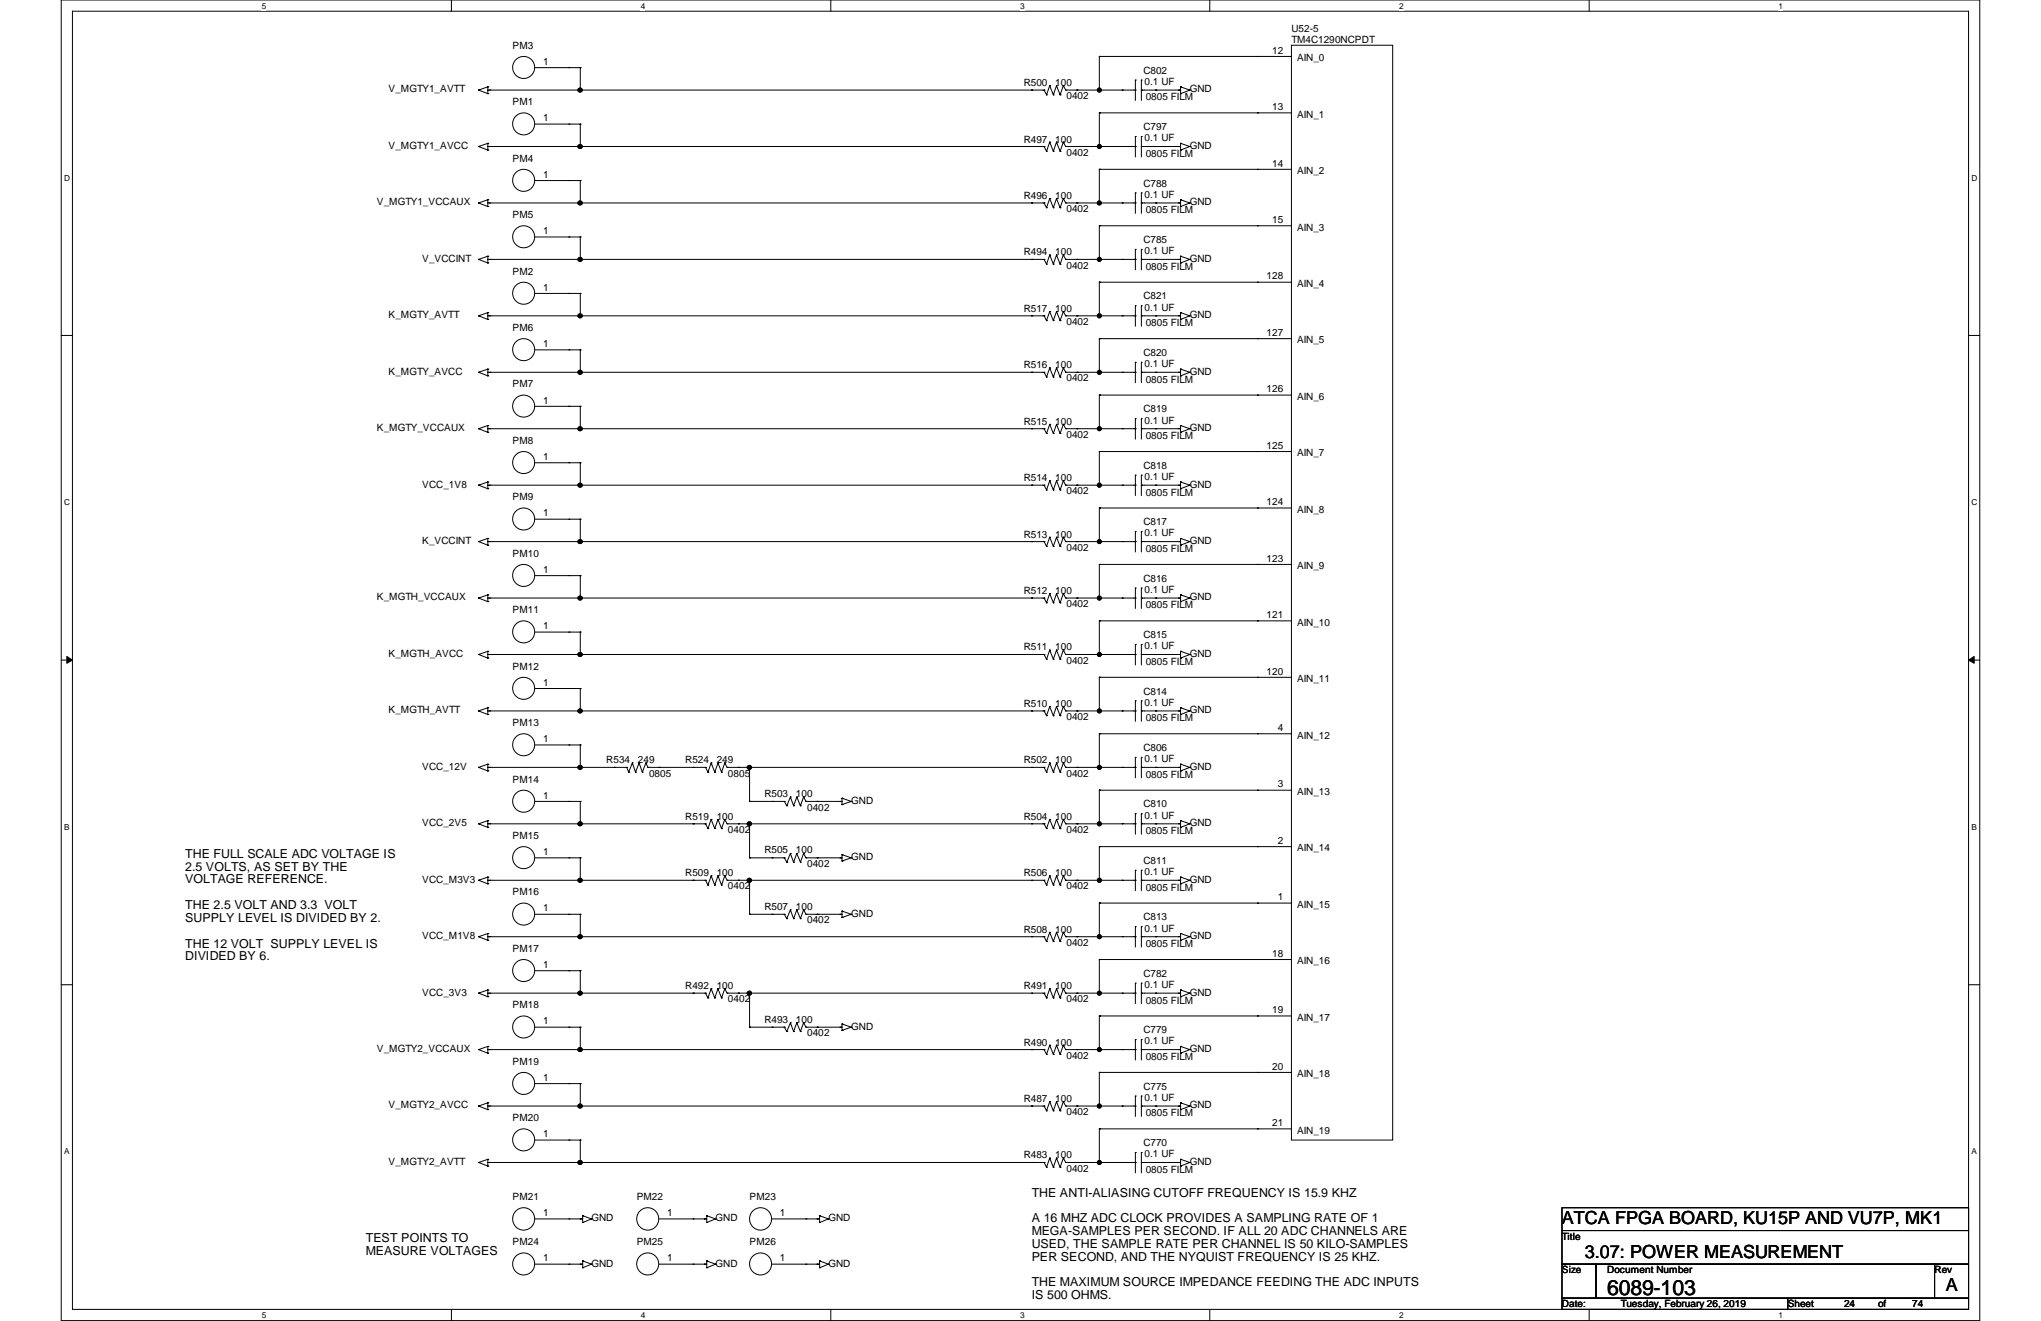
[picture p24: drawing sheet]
<svg xmlns="http://www.w3.org/2000/svg" width="432mm" height="279mm" viewBox="0 0 432 279" stroke-linecap="round" stroke-linejoin="round" font-family="sans-serif">
<defs><g id="words">
<text font-size="4.5" x="340" y="273.8">6089-103</text>
<g font-size="3.8">
<text x="330.5" y="258.8">ATCA FPGA BOARD, KU15P AND VU7P, MK1</text>
<text x="335.3" y="266">3.07: POWER MEASUREMENT</text>
<text x="411.6" y="273.1">A</text>
</g>
<g font-size="2.6">
<text x="39.2" y="181.4">THE FULL SCALE ADC VOLTAGE IS</text>
<text x="39.2" y="184.1">2.5 VOLTS, AS SET BY THE</text>
<text x="39.2" y="186.9">VOLTAGE REFERENCE.</text>
<text x="39.2" y="192.3">THE 2.5 VOLT AND 3.3 VOLT</text>
<text x="39.2" y="195">SUPPLY LEVEL IS DIVIDED BY 2.</text>
<text x="39.2" y="200.4">THE 12 VOLT SUPPLY LEVEL IS</text>
<text x="39.2" y="203.1">DIVIDED BY 6.</text>
<text x="218.3" y="253.1">THE ANTI-ALIASING CUTOFF FREQUENCY IS 15.9 KHZ</text>
<text x="77.4" y="262.6">TEST POINTS TO</text>
<text x="218.3" y="258.5">A 16 MHZ ADC CLOCK PROVIDES A SAMPLING RATE OF 1</text>
<text x="218.3" y="261.2">MEGA-SAMPLES PER SECOND. IF ALL 20 ADC CHANNELS ARE</text>
<text x="218.3" y="263.9">USED, THE SAMPLE RATE PER CHANNEL IS 50 KILO-SAMPLES</text>
<text x="77.4" y="265.3">MEASURE VOLTAGES</text>
<text x="218.3" y="266.6">PER SECOND, AND THE NYQUIST FREQUENCY IS 25 KHZ.</text>
<text x="218.3" y="272">THE MAXIMUM SOURCE IMPEDANCE FEEDING THE ADC INPUTS</text>
<text x="218.3" y="274.7">IS 500 OHMS.</text>
</g>
<g font-size="2.1">
<text x="108.5" y="10.3">PM3</text>
<text x="269.2" y="11.3">12</text>
<text x="273.2" y="6.7">U52-5</text>
<text x="273.2" y="9.1">TM4C1290NCPDT</text>
<text x="114.9" y="13.7">1</text>
<text x="241.9" y="15.6">C802</text>
<text x="242.1" y="17.9">0.1 UF</text>
<text x="274.4" y="13">AIN_0</text>
<text x="82.2" y="19.6">V_MGTY1_AVTT</text>
<text x="108.5" y="22.3">PM1</text>
<text x="216.6" y="18.2">R500</text>
<text x="223.3" y="18.2">100</text>
<text x="225.6" y="21">0402</text>
<text x="242.4" y="21.3">0805 FILM</text>
<text x="251.7" y="19.6">GND</text>
<text x="269.2" y="23.3">13</text>
<text x="114.9" y="25.7">1</text>
<text x="241.9" y="27.5">C797</text>
<text x="242.1" y="29.9">0.1 UF</text>
<text x="274.4" y="24.9">AIN_1</text>
<text x="82.2" y="31.5">V_MGTY1_AVCC</text>
<text x="108.5" y="34.2">PM4</text>
<text x="216.6" y="30.1">R497</text>
<text x="223.3" y="30.1">100</text>
<text x="225.6" y="32.9">0402</text>
<text x="242.4" y="33.2">0805 FILM</text>
<text x="251.7" y="31.5">GND</text>
<text x="269.2" y="35.2">14</text>
<text x="114.9" y="37.6">1</text>
<text x="241.9" y="39.5">C788</text>
<text x="242.1" y="41.8">0.1 UF</text>
<text x="274.4" y="36.8">AIN_2</text>
<text x="79.8" y="43.4">V_MGTY1_VCCAUX</text>
<text x="108.5" y="46.1">PM5</text>
<text x="216.6" y="42.1">R496</text>
<text x="223.3" y="42.1">100</text>
<text x="225.6" y="44.9">0402</text>
<text x="242.4" y="45.1">0805 FILM</text>
<text x="251.7" y="43.4">GND</text>
<text x="269.2" y="47.2">15</text>
<text x="114.9" y="49.5">1</text>
<text x="241.9" y="51.4">C785</text>
<text x="242.1" y="53.8">0.1 UF</text>
<text x="274.4" y="48.8">AIN_3</text>
<text x="89.3" y="55.4">V_VCCINT</text>
<text x="108.5" y="58.1">PM2</text>
<text x="216.6" y="54">R494</text>
<text x="223.3" y="54">100</text>
<text x="225.6" y="56.8">0402</text>
<text x="242.4" y="57.1">0805 FILM</text>
<text x="251.7" y="55.4">GND</text>
<text x="268" y="59.1">128</text>
<text x="114.9" y="61.5">1</text>
<text x="216.6" y="66">R517</text>
<text x="223.3" y="66">100</text>
<text x="241.9" y="63.3">C821</text>
<text x="242.1" y="65.7">0.1 UF</text>
<text x="274.4" y="60.7">AIN_4</text>
<text x="82.2" y="67.3">K_MGTY_AVTT</text>
<text x="108.5" y="70">PM6</text>
<text x="225.6" y="68.7">0402</text>
<text x="242.4" y="69">0805 FILM</text>
<text x="251.7" y="67.3">GND</text>
<text x="268" y="71">127</text>
<text x="114.9" y="73.4">1</text>
<text x="216.6" y="77.9">R516</text>
<text x="223.3" y="77.9">100</text>
<text x="241.9" y="75.3">C820</text>
<text x="242.1" y="77.6">0.1 UF</text>
<text x="274.4" y="72.6">AIN_5</text>
<text x="82.2" y="79.2">K_MGTY_AVCC</text>
<text x="108.5" y="82">PM7</text>
<text x="225.6" y="80.7">0402</text>
<text x="242.4" y="80.9">0805 FILM</text>
<text x="251.7" y="79.2">GND</text>
<text x="268" y="83">126</text>
<text x="114.9" y="85.3">1</text>
<text x="216.6" y="89.8">R515</text>
<text x="223.3" y="89.8">100</text>
<text x="241.9" y="87.2">C819</text>
<text x="242.1" y="89.6">0.1 UF</text>
<text x="274.4" y="84.6">AIN_6</text>
<text x="79.8" y="91.2">K_MGTY_VCCAUX</text>
<text x="108.5" y="93.9">PM8</text>
<text x="225.6" y="92.6">0402</text>
<text x="242.4" y="92.9">0805 FILM</text>
<text x="251.7" y="91.2">GND</text>
<text x="268" y="94.9">125</text>
<text x="114.9" y="97.3">1</text>
<text x="216.6" y="101.8">R514</text>
<text x="223.3" y="101.8">100</text>
<text x="241.9" y="99.1">C818</text>
<text x="242.1" y="101.5">0.1 UF</text>
<text x="274.4" y="96.5">AIN_7</text>
<text x="89.3" y="103.1">VCC_1V8</text>
<text x="108.5" y="105.8">PM9</text>
<text x="225.6" y="104.6">0402</text>
<text x="242.4" y="104.8">0805 FILM</text>
<text x="251.7" y="103.1">GND</text>
<text x="268" y="106.8">124</text>
<text x="114.9" y="109.2">1</text>
<text x="216.6" y="113.7">R513</text>
<text x="223.3" y="113.7">100</text>
<text x="241.9" y="111.1">C817</text>
<text x="242.1" y="113.5">0.1 UF</text>
<text x="274.4" y="108.5">AIN_8</text>
<text x="89.3" y="115.1">K_VCCINT</text>
<text x="108.5" y="117.8">PM10</text>
<text x="225.6" y="116.5">0402</text>
<text x="242.4" y="116.8">0805 FILM</text>
<text x="251.7" y="115.1">GND</text>
<text x="268" y="118.8">123</text>
<text x="114.9" y="121.2">1</text>
<text x="216.6" y="125.6">R512</text>
<text x="223.3" y="125.6">100</text>
<text x="241.9" y="123">C816</text>
<text x="242.1" y="125.4">0.1 UF</text>
<text x="274.4" y="120.4">AIN_9</text>
<text x="79.8" y="127">K_MGTH_VCCAUX</text>
<text x="108.5" y="129.7">PM11</text>
<text x="225.6" y="128.4">0402</text>
<text x="242.4" y="128.7">0805 FILM</text>
<text x="251.7" y="127">GND</text>
<text x="268" y="130.7">121</text>
<text x="114.9" y="133.1">1</text>
<text x="216.6" y="137.6">R511</text>
<text x="223.3" y="137.6">100</text>
<text x="241.9" y="135">C815</text>
<text x="242.1" y="137.3">0.1 UF</text>
<text x="274.4" y="132.3">AIN_10</text>
<text x="82.2" y="138.9">K_MGTH_AVCC</text>
<text x="108.5" y="141.6">PM12</text>
<text x="225.6" y="140.4">0402</text>
<text x="242.4" y="140.6">0805 FILM</text>
<text x="251.7" y="138.9">GND</text>
<text x="268" y="142.7">120</text>
<text x="114.9" y="145">1</text>
<text x="216.6" y="149.5">R510</text>
<text x="223.3" y="149.5">100</text>
<text x="241.9" y="146.9">C814</text>
<text x="242.1" y="149.3">0.1 UF</text>
<text x="274.4" y="144.3">AIN_11</text>
<text x="82.2" y="150.9">K_MGTH_AVTT</text>
<text x="108.5" y="153.6">PM13</text>
<text x="225.6" y="152.3">0402</text>
<text x="242.4" y="152.6">0805 FILM</text>
<text x="251.7" y="150.9">GND</text>
<text x="270.3" y="154.6">4</text>
<text x="114.9" y="157">1</text>
<text x="128.3" y="161.5">R534</text>
<text x="135" y="161.5">249</text>
<text x="144.9" y="161.5">R524</text>
<text x="151.6" y="161.5">249</text>
<text x="216.6" y="161.5">R502</text>
<text x="223.3" y="161.5">100</text>
<text x="241.9" y="158.8">C806</text>
<text x="242.1" y="161.2">0.1 UF</text>
<text x="274.4" y="156.2">AIN_12</text>
<text x="89.3" y="162.8">VCC_12V</text>
<text x="108.5" y="165.5">PM14</text>
<text x="137.3" y="164.3">0805</text>
<text x="154" y="164.3">0805</text>
<text x="225.6" y="164.3">0402</text>
<text x="242.4" y="164.5">0805 FILM</text>
<text x="251.7" y="162.8">GND</text>
<text x="270.3" y="166.5">3</text>
<text x="114.9" y="168.9">1</text>
<text x="144.9" y="173.4">R519</text>
<text x="151.6" y="173.4">100</text>
<text x="161.7" y="168.6">R503</text>
<text x="168.4" y="168.6">100</text>
<text x="170.8" y="171.4">0402</text>
<text x="180.1" y="170">GND</text>
<text x="216.6" y="173.4">R504</text>
<text x="223.3" y="173.4">100</text>
<text x="241.9" y="170.8">C810</text>
<text x="242.1" y="173.1">0.1 UF</text>
<text x="274.4" y="168.1">AIN_13</text>
<text x="89.3" y="174.8">VCC_2V5</text>
<text x="108.5" y="177.5">PM15</text>
<text x="154" y="176.2">0402</text>
<text x="225.6" y="176.2">0402</text>
<text x="242.4" y="176.4">0805 FILM</text>
<text x="251.7" y="174.8">GND</text>
<text x="270.3" y="178.5">2</text>
<text x="114.9" y="180.8">1</text>
<text x="144.9" y="185.3">R509</text>
<text x="151.6" y="185.3">100</text>
<text x="161.7" y="180.5">R505</text>
<text x="168.4" y="180.5">100</text>
<text x="170.8" y="183.4">0402</text>
<text x="180.1" y="181.9">GND</text>
<text x="216.6" y="185.3">R506</text>
<text x="223.3" y="185.3">100</text>
<text x="241.9" y="182.7">C811</text>
<text x="242.1" y="185.1">0.1 UF</text>
<text x="274.4" y="180.1">AIN_14</text>
<text x="89.3" y="186.7">VCC_M3V3</text>
<text x="108.5" y="189.4">PM16</text>
<text x="154" y="188.1">0402</text>
<text x="225.6" y="188.1">0402</text>
<text x="242.4" y="188.4">0805 FILM</text>
<text x="251.7" y="186.7">GND</text>
<text x="270.3" y="190.4">1</text>
<text x="114.9" y="192.8">1</text>
<text x="161.7" y="192.4">R507</text>
<text x="168.4" y="192.4">100</text>
<text x="170.8" y="195.3">0402</text>
<text x="180.1" y="193.9">GND</text>
<text x="216.6" y="197.3">R508</text>
<text x="223.3" y="197.3">100</text>
<text x="241.9" y="194.6">C813</text>
<text x="242.1" y="197">0.1 UF</text>
<text x="274.4" y="192">AIN_15</text>
<text x="89.3" y="198.6">VCC_M1V8</text>
<text x="108.5" y="201.3">PM17</text>
<text x="225.6" y="200.1">0402</text>
<text x="242.4" y="200.3">0805 FILM</text>
<text x="251.7" y="198.6">GND</text>
<text x="269.2" y="202.4">18</text>
<text x="274.4" y="204">AIN_16</text>
<text x="114.9" y="204.7">1</text>
<text x="144.9" y="209.2">R492</text>
<text x="151.6" y="209.2">100</text>
<text x="216.6" y="209.2">R491</text>
<text x="223.3" y="209.2">100</text>
<text x="241.9" y="206.6">C782</text>
<text x="242.1" y="209">0.1 UF</text>
<text x="89.3" y="210.6">VCC_3V3</text>
<text x="108.5" y="213.3">PM18</text>
<text x="154" y="212">0402</text>
<text x="225.6" y="212">0402</text>
<text x="242.4" y="212.3">0805 FILM</text>
<text x="251.7" y="210.6">GND</text>
<text x="269.2" y="214.3">19</text>
<text x="274.4" y="215.9">AIN_17</text>
<text x="114.9" y="216.7">1</text>
<text x="161.7" y="216.3">R493</text>
<text x="168.4" y="216.3">100</text>
<text x="170.8" y="219.2">0402</text>
<text x="180.1" y="217.8">GND</text>
<text x="216.6" y="221.1">R490</text>
<text x="223.3" y="221.1">100</text>
<text x="241.9" y="218.5">C779</text>
<text x="242.1" y="220.9">0.1 UF</text>
<text x="79.8" y="222.5">V_MGTY2_VCCAUX</text>
<text x="108.5" y="225.2">PM19</text>
<text x="225.6" y="223.9">0402</text>
<text x="242.4" y="224.2">0805 FILM</text>
<text x="251.7" y="222.5">GND</text>
<text x="269.2" y="226.2">20</text>
<text x="274.4" y="227.8">AIN_18</text>
<text x="114.9" y="228.6">1</text>
<text x="216.6" y="233.1">R487</text>
<text x="223.3" y="233.1">100</text>
<text x="241.9" y="230.5">C775</text>
<text x="242.1" y="232.8">0.1 UF</text>
<text x="82.2" y="234.4">V_MGTY2_AVCC</text>
<text x="108.5" y="237.2">PM20</text>
<text x="225.6" y="235.9">0402</text>
<text x="242.4" y="236.1">0805 FILM</text>
<text x="251.7" y="234.4">GND</text>
<text x="269.2" y="238.2">21</text>
<text x="274.4" y="239.8">AIN_19</text>
<text x="114.9" y="240.5">1</text>
<text x="216.6" y="245">R483</text>
<text x="223.3" y="245">100</text>
<text x="241.9" y="242.4">C770</text>
<text x="242.1" y="244.8">0.1 UF</text>
<text x="82.2" y="246.4">V_MGTY2_AVTT</text>
<text x="225.6" y="247.8">0402</text>
<text x="242.4" y="248.1">0805 FILM</text>
<text x="251.7" y="246.4">GND</text>
<text x="108.5" y="253.8">PM21</text>
<text x="114.9" y="257.2">1</text>
<text x="134.7" y="253.8">PM22</text>
<text x="141.1" y="257.2">1</text>
<text x="158.6" y="253.8">PM23</text>
<text x="165" y="257.2">1</text>
<text x="108.5" y="263.4">PM24</text>
<text x="125.1" y="258.3">GND</text>
<text x="134.7" y="263.4">PM25</text>
<text x="151.4" y="258.3">GND</text>
<text x="158.6" y="263.4">PM26</text>
<text x="175.3" y="258.3">GND</text>
<text x="330.5" y="262.2">Title</text>
<text x="114.9" y="266.8">1</text>
<text x="125.1" y="267.9">GND</text>
<text x="141.1" y="266.8">1</text>
<text x="151.4" y="267.9">GND</text>
<text x="165" y="266.8">1</text>
<text x="175.3" y="267.9">GND</text>
<text x="330.5" y="269.3">Size</text>
<text x="340" y="269.3">Document Number</text>
<text x="409.3" y="269.3">Rev</text>
<text x="330.5" y="276.5">Date:</text>
<text x="342.9" y="276.5">Tuesday, February 26, 2019</text>
<text x="378.2" y="276.5">Sheet</text>
<text x="390.1" y="276.5">24</text>
<text x="397.3" y="276.5">of</text>
<text x="404.5" y="276.5">74</text>
</g>
<g font-size="1.7">
<text x="55.4" y="1.9">5</text>
<text x="135.6" y="1.9">4</text>
<text x="215.8" y="1.9">3</text>
<text x="296" y="1.9">2</text>
<text x="376.3" y="1.9">1</text>
<text x="13.5" y="38.3">D</text>
<text x="417.1" y="38.3">D</text>
<text x="13.5" y="106.8">C</text>
<text x="417.1" y="106.8">C</text>
<text x="13.5" y="175.5">B</text>
<text x="417.1" y="175.5">B</text>
<text x="13.5" y="244.2">A</text>
<text x="417.1" y="244.2">A</text>
<text x="55.4" y="278.8">5</text>
<text x="135.6" y="278.8">4</text>
<text x="215.8" y="278.8">3</text>
<text x="296" y="278.8">2</text>
<text x="376.3" y="278.8">1</text>
</g>
</g></defs>
<path d="M13 0h405.8v279.3h-405.8zM15.3 2.4h401.2v274.5h-401.2z" fill="none" stroke="#000" stroke-width=".21"/>
<g fill="#fff">
<path d="M55.4 .3h.9v1.9h-.9z"/>
<path d="M55.4 277.2h.9v1.9h-.9z"/>
</g>
<path d="M95.5 0v2.4M95.5 276.9v2.4" fill="none" stroke="#000" stroke-width=".21"/>
<g fill="#fff">
<path d="M135.6 .3h.9v1.9h-.9z"/>
<path d="M135.6 277.2h.9v1.9h-.9z"/>
</g>
<path d="M175.8 0v2.4M175.8 276.9v2.4" fill="none" stroke="#000" stroke-width=".21"/>
<g fill="#fff">
<path d="M215.8 .3h.9v1.9h-.9z"/>
<path d="M215.8 277.2h.9v1.9h-.9z"/>
</g>
<path d="M255.9 0v2.4M255.9 276.9v2.4" fill="none" stroke="#000" stroke-width=".21"/>
<g fill="#fff">
<path d="M296 .3h.9v1.9h-.9z"/>
<path d="M296 277.2h.9v1.9h-.9z"/>
</g>
<path d="M336.2 0v2.4M336.2 276.9v2.4" fill="none" stroke="#000" stroke-width=".21"/>
<g fill="#fff">
<path d="M376.3 .3h.9v1.9h-.9z"/>
<path d="M376.3 277.2h.9v1.9h-.9z"/>
<path d="M13.5 36.7h1.2v1.9h-1.2z"/>
<path d="M417.1 36.7h1.2v1.9h-1.2z"/>
<path d="M13.5 105.2h1.2v2h-1.2z"/>
<path d="M417.1 105.2h1.2v2h-1.2z"/>
</g>
<path d="M13 71h2.3M416.5 71h2.3" fill="none" stroke="#000" stroke-width=".21"/>
<g fill="#fff">
<path d="M13.5 173.9h1.1v2h-1.1z"/>
<path d="M417.1 173.9h1.1v2h-1.1z"/>
</g>
<path d="M13 139.6h2.3M416.5 139.6h2.3" fill="none" stroke="#000" stroke-width=".21"/>
<path d="M14.1 138.9v1.4l1.2-.7zM416.5 139.6l1.2 .7v-1.4z" fill="#000" stroke="#000" stroke-width=".21"/>
<g fill="#fff">
<path d="M13.5 242.6h1.1v1.9h-1.1z"/>
<path d="M417.1 242.6h1.1v1.9h-1.1z"/>
</g>
<g fill="none" stroke="#000" stroke-width=".21">
<path d="M101.3 19.1h.1M101.3 19.1l1.9 .7M103.2 19.8h.1M103.2 18.4h.1M103.2 18.4v1.4M103.2 18.4l-1.9 .7M103.6 19.1h.1M113.2 14.3h9.6M120.4 14.3h.1M122.8 14.3h.1M122.8 14.3v4.7M122.8 19h.1"/>
<path d="M218.3 19h.1M220.9 19h.1M220.9 19l-117.7 .1M220.9 19l.5 1.1M222.1 18.1h.1M222.1 18.1l-.7 2M222.1 18.1l.7 2M223.5 18.1h.1M223.5 18.1l-.7 2M223.5 18.1l.8 2M225 18.1h.1M225 18.1l-.7 2"/>
<path d="M225 18.1l.5 .9M225.5 19h.1M225.5 19h14.7M227.8 19h.1M232.6 11.9h.1M232.6 11.9h40.6M232.6 11.9v7.1M232.6 19h.1M237.4 19h.1M240.2 19h.1M240.2 16.9h.1M240.2 16.9v4.4"/>
<path d="M241.5 16.9h.1M241.5 19h.1M241.5 19l8.3 .1M241.5 16.9v4.4M244.5 19h.1M249.3 19.1h.1M249.8 19.8h.1M249.8 18.4h.1M249.8 18.4v1.4M249.8 18.4l1.9 .7M251.7 19.1h.1M251.7 19.1l-1.9 .7"/>
<path d="M266 11.9h.1M273.2 9.6h21.4v231.5h-21.4zM101.3 31h.1M101.3 31l1.9 .7M103.2 31.7h.1M103.2 30.3h.1M103.2 30.3v1.4M103.2 30.3l-1.9 .7M103.6 31h.1M113.2 26.2h9.6M120.4 38.2h.1M120.4 26.2h.1"/>
<path d="M122.8 38.2h.1M122.8 26.2h.1M122.8 38.2h-9.6M122.8 26.2v4.8M122.8 38.2v4.7M122.8 31h.1M218.3 31h.1M220.9 31h.1M220.9 31h-117.7M220.9 31l.5 1M221.4 20.1h.1M221.4 32h.1"/>
<path d="M222.1 30.1h.1M222.1 30.1l-.7 1.9M222.1 30.1l.7 1.9M222.8 20.1h.1M222.8 32h.1M223.5 30.1h.1M223.5 30.1l-.7 1.9M223.5 30.1l.8 1.9M224.3 20.1h.1M224.3 32h.1M225 30.1h.1M225 30.1l-.7 1.9"/>
<path d="M225 30.1l.5 .9M225.5 31h.1M227.8 31h.1M232.6 35.8h.1M232.6 35.8h40.6M232.6 35.8v7.1M232.6 23.9h.1M232.6 31h.1M232.6 23.9v7.1M237.4 31h.1M240.2 31h.1M240.2 28.9h.1"/>
<path d="M240.2 31h-14.7M240.2 28.9v4.3M241.5 28.9h.1M241.5 31h.1M241.5 31h8.3M241.5 28.9v4.3M244.5 31h.1M249.3 31h.1M249.8 31.7h.1M249.8 30.3h.1M249.8 30.3v1.4M249.8 30.3l1.9 .7"/>
<path d="M251.7 31h.1M251.7 31l-1.9 .7M266 23.9h.1M266 35.8h.1M273.2 23.9h-40.6M101.3 54.9h.1M101.3 42.9h.1M101.3 54.9l1.9 .7M101.3 42.9l1.9 .8M103.2 55.6h.1M103.2 54.2h.1M103.2 43.7h.1"/>
<path d="M103.2 42.2h.1M103.2 54.9h117.7M103.2 42.2v1.5M103.2 54.2v1.4M103.2 54.2l-1.9 .7M103.2 42.2l-1.9 .7M103.6 54.9h.1M103.6 42.9h.1M113.2 50.1h9.6M120.4 50.1h.1M122.8 50.1h.1M122.8 50.1v4.8"/>
<path d="M122.8 42.9h.1M122.8 54.9h.1M218.3 42.9h.1M218.3 54.9h.1M220.9 54.9h.1M220.9 54.9l.5 1M220.9 42.9h.1M220.9 42.9h-117.7M220.9 42.9l.5 1M221.4 55.9h.1M221.4 43.9h.1M222.1 53.9h.1"/>
<path d="M222.1 53.9l-.7 2M222.1 53.9l.7 2M222.1 42h.1M222.1 42l-.7 1.9M222.1 42l.7 1.9M222.8 55.9h.1M222.8 43.9h.1M223.5 53.9h.1M223.5 53.9l-.7 2M223.5 53.9l.8 2M223.5 42h.1M223.5 42l-.7 1.9"/>
<path d="M223.5 42l.8 1.9M224.3 55.9h.1M224.3 43.9h.1M225 53.9h.1M225 53.9l-.7 2M225 53.9l.5 1M225 42h.1M225 42l-.7 1.9M225 42l.5 .9M225.5 54.9h.1M225.5 42.9h.1M227.8 42.9h.1"/>
<path d="M227.8 54.9h.1M232.6 42.9h.1M232.6 47.8h.1M232.6 54.9h.1M232.6 47.8v7.1M232.6 59.7h.1M232.6 59.7v7.1M237.4 42.9h.1M237.4 54.9h.1M240.2 42.9h.1M240.2 40.8h.1M240.2 54.9h.1"/>
<path d="M240.2 52.7h.1M240.2 42.9h-14.7M240.2 54.9h-14.7M240.2 40.8v4.3M240.2 52.7v4.4M241.5 40.8h.1M241.5 42.9h.1M241.5 52.7h.1M241.5 54.9h.1M241.5 42.9h8.3M241.5 54.9h8.3M241.5 40.8v4.3"/>
<path d="M241.5 52.7v4.4M244.5 42.9h.1M244.5 54.9h.1M249.3 42.9h.1M249.3 54.9h.1M249.8 43.7h.1M249.8 42.2h.1M249.8 55.6h.1M249.8 54.2h.1M249.8 42.2v1.5M249.8 54.2v1.4M249.8 42.2l1.9 .7"/>
<path d="M249.8 54.2l1.9 .7M251.7 42.9h.1M251.7 54.9h.1M251.7 42.9l-1.9 .8M251.7 54.9l-1.9 .7M266 47.8h.1M266 59.7h.1M273.2 47.8h-40.6M273.2 59.7h-40.6M101.3 78.7h.1M101.3 66.8h.1M101.3 78.7l1.9 .8"/>
<path d="M101.3 66.8l1.9 .8M103.2 79.5h.1M103.2 78.1h.1M103.2 67.6h.1M103.2 66.1h.1M103.2 66.1v1.5M103.2 78.1v1.4M103.2 78.1l-1.9 .6M103.2 66.1l-1.9 .7M103.6 78.7h.1M103.6 66.8h.1M113.2 62.1h9.6"/>
<path d="M120.4 74h.1M120.4 62.1h.1M122.8 74h.1M122.8 62.1h.1M122.8 74h-9.6M122.8 62.1v4.7M122.8 74v4.7M122.8 78.7h.1M122.8 66.8h.1M218.3 66.8h.1M218.3 78.7h.1M220.9 78.7h.1"/>
<path d="M220.9 78.7h-117.7M220.9 78.7l.5 1.1M220.9 66.8h.1M220.9 66.8h-117.7M220.9 66.8l.5 1M221.4 79.8h.1M221.4 67.8h.1M222.1 77.8h.1M222.1 77.8l-.7 2M222.1 77.8l.7 2M222.1 65.9h.1M222.1 65.9l-.7 1.9"/>
<path d="M222.1 65.9l.7 1.9M222.8 79.8h.1M222.8 67.8h.1M223.5 77.8h.1M223.5 77.8l-.7 2M223.5 77.8l.8 2M223.5 65.9h.1M223.5 65.9l-.7 1.9M223.5 65.9l.8 1.9M224.3 79.8h.1M224.3 67.8h.1M225 77.8h.1"/>
<path d="M225 77.8l-.7 2M225 77.8l.5 .9M225 65.9h.1M225 65.9l-.7 1.9M225 65.9l.5 .9M225.5 78.7h.1M225.5 66.8h.1M225.5 66.8h14.7M225.5 78.7h14.7M227.8 66.8h.1M227.8 78.7h.1M232.6 71.6h.1"/>
<path d="M232.6 71.6v7.1M232.6 78.7h.1M232.6 66.8h.1M237.4 66.8h.1M237.4 78.7h.1M240.2 66.8h.1M240.2 64.7h.1M240.2 64.7v4.3M240.2 78.7h.1M240.2 76.6h.1M240.2 76.6v4.3M241.5 64.7h.1"/>
<path d="M241.5 66.8h.1M241.5 64.7v4.3M241.5 76.6h.1M241.5 78.7h.1M241.5 78.7h8.3M241.5 76.6v4.3M244.5 66.8h.1M244.5 78.7h.1M249.3 66.8h.1M249.3 78.7h.1M249.8 67.6h.1M249.8 66.1h.1"/>
<path d="M249.8 79.5h.1M249.8 78.1h.1M249.8 66.1v1.5M249.8 78.1v1.4M249.8 66.8h-8.3M249.8 66.1l1.9 .7M249.8 78.1l1.9 .6M251.7 66.8h.1M251.7 78.7h.1M251.7 66.8l-1.9 .8M251.7 78.7l-1.9 .8M266 71.6h.1"/>
<path d="M273.2 71.6h-40.6M101.3 90.7h.1M101.3 90.7l1.9 .7M103.2 91.4h.1M103.2 90h.1M103.2 90v1.4M103.2 90l-1.9 .7M103.6 90.7h.1M113.2 85.9h9.6M113.2 97.9h9.6M120.4 85.9h.1M120.4 97.9h.1"/>
<path d="M122.8 97.9h.1M122.8 85.9h.1M122.8 85.9v4.8M122.8 97.9v4.7M122.8 90.7h.1M218.3 90.7h.1M220.9 90.7h.1M220.9 90.7h-117.7M220.9 90.7l.5 1M221.4 91.7h.1M222.1 89.7h.1M222.1 89.7l-.7 2"/>
<path d="M222.1 89.7l.7 2M222.8 91.7h.1M223.5 89.7h.1M223.5 89.7l-.7 2M223.5 89.7l.8 2M224.3 91.7h.1M225 89.7h.1M225 89.7l-.7 2M225 89.7l.5 1M225.5 90.7h.1M225.5 90.7h14.7M227.8 90.7h.1"/>
<path d="M232.6 83.6h.1M232.6 90.7h.1M232.6 95.5h.1M232.6 83.6v7.1M232.6 95.5v7.1M237.4 90.7h.1M240.2 90.7h.1M240.2 88.6h.1M240.2 88.6v4.3M241.5 88.6h.1M241.5 90.7h.1M241.5 90.7h8.3"/>
<path d="M241.5 88.6v4.3M244.5 90.7h.1M249.3 90.7h.1M249.8 91.4h.1M249.8 90h.1M249.8 90v1.4M249.8 90l1.9 .7M251.7 90.7h.1M251.7 90.7l-1.9 .7M266 95.5h.1M266 83.6h.1M273.2 95.5h-40.6"/>
<path d="M273.2 83.6h-40.6M101.3 102.6h.1M101.3 114.6h.1M101.3 102.6l1.9 .8M101.3 114.6l1.9 .7M103.2 103.4h.1M103.2 101.9h.1M103.2 115.3h.1M103.2 113.9h.1M103.2 101.9v1.5M103.2 113.9v1.4M103.2 101.9l-1.9 .7"/>
<path d="M103.2 113.9l-1.9 .7M103.6 102.6h.1M103.6 114.6h.1M120.4 109.8h.1M122.8 109.8h.1M122.8 109.8h-9.6M122.8 109.8v4.8M122.8 102.6h.1M122.8 114.6h.1M218.3 102.6h.1M218.3 114.6h.1M220.9 102.6h.1"/>
<path d="M220.9 102.6h-117.7M220.9 102.6l.5 1M220.9 114.6h.1M220.9 114.6h-117.7M220.9 114.6l.5 1M221.4 103.6h.1M221.4 115.6h.1M222.1 101.7h.1M222.1 101.7l-.7 1.9M222.1 101.7l.7 1.9M222.1 113.6h.1M222.1 113.6l-.7 2"/>
<path d="M222.1 113.6l.7 2M222.8 103.6h.1M222.8 115.6h.1M223.5 101.7h.1M223.5 101.7l-.7 1.9M223.5 101.7l.8 1.9M223.5 113.6h.1M223.5 113.6l-.7 2M223.5 113.6l.8 2M224.3 103.6h.1M224.3 115.6h.1M225 101.7h.1"/>
<path d="M225 101.7l-.7 1.9M225 101.7l.5 .9M225 113.6h.1M225 113.6l-.7 2M225 113.6l.5 1M225.5 102.6h.1M225.5 114.6h.1M225.5 102.6h14.7M225.5 114.6h14.7M227.8 102.6h.1M227.8 114.6h.1M232.6 119.4h.1"/>
<path d="M232.6 119.4v7.1M232.6 102.6h.1M232.6 107.4h.1M232.6 114.6h.1M232.6 107.4v7.2M232.6 119.4h40.6M237.4 102.6h.1M237.4 114.6h.1M240.2 102.6h.1M240.2 100.5h.1M240.2 114.6h.1M240.2 112.4h.1"/>
<path d="M240.2 100.5v4.3M240.2 112.4v4.4M241.5 100.5h.1M241.5 102.6h.1M241.5 112.4h.1M241.5 114.6h.1M241.5 100.5v4.3M241.5 112.4v4.4M244.5 102.6h.1M244.5 114.6h.1M249.3 102.6h.1M249.3 114.6h.1"/>
<path d="M249.8 103.4h.1M249.8 101.9h.1M249.8 115.3h.1M249.8 113.9h.1M249.8 101.9v1.5M249.8 113.9v1.4M249.8 102.6h-8.3M249.8 101.9l1.9 .7M249.8 114.6h-8.3M249.8 113.9l1.9 .7M251.7 102.6h.1M251.7 114.6h.1"/>
<path d="M251.7 102.6l-1.9 .8M251.7 114.6l-1.9 .7M266 119.4h.1M266 107.4h.1M273.2 107.4h-40.6M101.3 138.4h.1M101.3 126.5h.1M101.3 138.4l1.9 .8M101.3 126.5l1.9 .8M103.2 139.2h.1M103.2 137.8h.1M103.2 127.3h.1"/>
<path d="M103.2 125.8h.1M103.2 125.8v1.5M103.2 137.8v1.4M103.2 137.8l-1.9 .6M103.2 125.8l-1.9 .7M103.6 138.4h.1M103.6 126.5h.1M113.2 121.8h9.6M113.2 133.7h9.6M120.4 121.8h.1M120.4 133.7h.1M122.8 133.7h.1"/>
<path d="M122.8 121.8h.1M122.8 121.8v4.7M122.8 133.7v4.7M122.8 126.5h.1M122.8 138.4h.1M218.3 126.5h.1M218.3 138.4h.1M220.9 126.5h.1M220.9 126.5h-117.7M220.9 126.5l.5 1M220.9 138.4h.1M220.9 138.4h-117.7"/>
<path d="M220.9 138.4l.5 1M221.4 127.5h.1M221.4 139.4h.1M222.1 125.6h.1M222.1 125.6l-.7 1.9M222.1 125.6l.7 1.9M222.1 137.5h.1M222.1 137.5l-.7 1.9M222.1 137.5l.7 1.9M222.8 127.5h.1M222.8 139.4h.1M223.5 125.6h.1"/>
<path d="M223.5 125.6l-.7 1.9M223.5 125.6l.8 1.9M223.5 137.5h.1M223.5 137.5l-.7 1.9M223.5 137.5l.8 1.9M224.3 127.5h.1M224.3 139.4h.1M225 125.6h.1M225 125.6l-.7 1.9M225 125.6l.5 .9M225 137.5h.1M225 137.5l-.7 1.9"/>
<path d="M225 137.5l.5 .9M225.5 126.5h.1M225.5 138.4h.1M225.5 138.4h14.7M227.8 126.5h.1M227.8 138.4h.1M232.6 126.5h.1M232.6 131.3h.1M232.6 131.3v7.1M232.6 138.4h.1M237.4 138.4h.1M237.4 126.5h.1"/>
<path d="M240.2 126.5h.1M240.2 124.4h.1M240.2 126.5h-14.7M240.2 124.4v4.3M240.2 138.4h.1M240.2 136.3h.1M240.2 136.3v4.3M241.5 124.4h.1M241.5 126.5h.1M241.5 126.5h8.3M241.5 124.4v4.3M241.5 136.3h.1"/>
<path d="M241.5 138.4h.1M241.5 138.4h8.3M241.5 136.3v4.3M244.5 138.4h.1M244.5 126.5h.1M249.3 126.5h.1M249.3 138.4h.1M249.8 127.3h.1M249.8 125.8h.1M249.8 139.2h.1M249.8 137.8h.1M249.8 125.8v1.5"/>
<path d="M249.8 137.8v1.4M249.8 125.8l1.9 .7M249.8 137.8l1.9 .6M251.7 126.5h.1M251.7 138.4h.1M251.7 126.5l-1.9 .8M251.7 138.4l-1.9 .8M266 131.3h.1M273.2 131.3h-40.6M101.3 150.4h.1M101.3 150.4l1.9 .7M103.2 151.1h.1"/>
<path d="M103.2 149.7h.1M103.2 149.7v1.4M103.2 149.7l-1.9 .7M103.6 150.4h.1M120.4 145.6h.1M120.4 157.6h.1M122.8 157.6h.1M122.8 157.6h-9.6M122.8 157.6v4.7M122.8 145.6h.1M122.8 145.6h-9.6M122.8 145.6v4.8"/>
<path d="M122.8 150.4h.1M218.3 150.4h.1M220.9 150.4h.1M220.9 150.4h-117.7M220.9 150.4l.5 1M221.4 151.4h.1M222.1 149.4h.1M222.1 149.4l-.7 2M222.1 149.4l.7 2M222.8 151.4h.1M223.5 149.4h.1M223.5 149.4l-.7 2"/>
<path d="M223.5 149.4l.8 2M224.3 151.4h.1M225 149.4h.1M225 149.4l-.7 2M225 149.4l.5 1M225.5 150.4h.1M227.8 150.4h.1M232.6 143.3h.1M232.6 150.4h.1M232.6 155.2h.1M232.6 155.2h40.6M232.6 143.3v7.1"/>
<path d="M232.6 155.2v7.1M237.4 150.4h.1M240.2 150.4h.1M240.2 148.3h.1M240.2 150.4h-14.7M240.2 148.3v4.3M241.5 148.3h.1M241.5 150.4h.1M241.5 150.4h8.3M241.5 148.3v4.3M244.5 150.4h.1M249.3 150.4h.1"/>
<path d="M249.8 151.1h.1M249.8 149.7h.1M249.8 149.7v1.4M249.8 149.7l1.9 .7M251.7 150.4h.1M251.7 150.4l-1.9 .7M266 155.2h.1M266 143.3h.1M273.2 143.3h-40.6M101.3 174.2h.1M101.3 162.3h.1M101.3 174.2l1.9 .8"/>
<path d="M101.3 162.3l1.9 .8M103.2 175h.1M103.2 173.6h.1M103.2 163.1h.1M103.2 161.6h.1M103.2 162.3h29.4M103.2 174.2h46.1M103.2 161.6v1.5M103.2 173.6v1.4M103.2 173.6l-1.9 .6M103.2 161.6l-1.9 .7M103.6 174.2h.1"/>
<path d="M103.6 162.3h.1M120.4 169.5h.1M122.8 162.3h.1M122.8 169.5h.1M122.8 169.5h-9.6M122.8 169.5v4.7M122.8 174.2h.1M130 162.3h.1M132.6 162.3h.1M132.6 162.3l.4 1M133 163.3h.1M133.8 161.4h.1"/>
<path d="M133.8 161.4l-.8 1.9M133.8 161.4l.7 1.9M134.5 163.3h.1M135.2 161.4h.1M135.2 161.4l-.7 1.9M135.2 161.4l.7 1.9M135.9 163.3h.1M136.7 161.4h.1M136.7 161.4l-.8 1.9M136.7 161.4l.4 .9M137.1 162.3h.1M139.4 162.3h.1"/>
<path d="M146.6 174.2h.1M146.6 162.3h.1M149.3 174.2h.1M149.3 162.3h.1M149.3 162.3h-12.2M149.3 174.2l.5 1.1M149.3 162.3l.5 1M149.8 175.3h.1M149.8 163.3h.1M150.5 173.3h.1M150.5 173.3l-.7 2M150.5 173.3l.7 2"/>
<path d="M150.5 161.4h.1M150.5 161.4l-.7 1.9M150.5 161.4l.7 1.9M151.2 175.3h.1M151.2 163.3h.1M151.9 173.3h.1M151.9 173.3l-.7 2M151.9 173.3l.8 2M151.9 161.4h.1M151.9 161.4l-.7 1.9M151.9 161.4l.8 1.9M152.7 163.3h.1"/>
<path d="M152.7 175.3h.1M153.3 173.3h.1M153.3 173.3l-.6 2M153.3 173.3l.5 .9M153.3 161.4h.1M153.3 161.4l-.6 1.9M153.3 161.4l.5 .9M153.8 162.3h67.1M153.8 162.3h.1M153.8 174.2h.1M156.2 174.2h.1M156.2 162.3h.1"/>
<path d="M158.6 162.3h.1M158.6 169.5h.1M158.6 169.5h7.3M158.6 162.3v7.2M158.6 174.2v7.2M158.6 174.2h.1M163.3 169.5h.1M165.9 169.5h.1M165.9 169.5l.6 .9M166.5 170.4h.1M167.2 168.6h.1M167.2 168.6l-.7 1.8"/>
<path d="M167.2 168.6l.7 1.8M167.9 170.4h.1M168.6 168.6h.1M168.6 168.6l-.7 1.8M168.6 168.6l.7 1.8M169.3 170.4h.1M170 168.6h.1M170 168.6l-.7 1.8M170 168.6l.5 .9M170.5 169.5h7.6M170.5 169.5h.1M172.9 169.5h.1"/>
<path d="M177.7 169.5h.1M178.1 170.2h.1M178.1 168.8h.1M178.1 168.8v1.4M178.1 168.8l2 .7M180.1 169.5h.1M180.1 169.5l-2 .7M218.3 162.3h.1M218.3 174.2h.1M220.9 174.2h.1M220.9 174.2h-67.1M220.9 174.2l.5 1.1"/>
<path d="M220.9 162.3h.1M220.9 162.3l.5 1M221.4 175.3h.1M221.4 163.3h.1M222.1 173.3h.1M222.1 173.3l-.7 2M222.1 173.3l.7 2M222.1 161.4h.1M222.1 161.4l-.7 1.9M222.1 161.4l.7 1.9M222.8 175.3h.1M222.8 163.3h.1"/>
<path d="M223.5 173.3h.1M223.5 173.3l-.7 2M223.5 173.3l.8 2M223.5 161.4h.1M223.5 161.4l-.7 1.9M223.5 161.4l.8 1.9M224.3 175.3h.1M224.3 163.3h.1M225 173.3h.1M225 173.3l-.7 2M225 173.3l.5 .9M225 161.4h.1"/>
<path d="M225 161.4l-.7 1.9M225 161.4l.5 .9M225.5 174.2h.1M225.5 162.3h.1M227.8 162.3h.1M227.8 174.2h.1M232.6 179.1h.1M232.6 179.1v7.1M232.6 179.1h40.6M232.6 162.3h.1M232.6 167.1h.1M232.6 174.2h.1"/>
<path d="M232.6 167.1h40.6M232.6 167.1v7.1M237.4 162.3h.1M237.4 174.2h.1M240.2 162.3h.1M240.2 160.2h.1M240.2 174.2h.1M240.2 172.1h.1M240.2 162.3h-14.7M240.2 174.2h-14.7M240.2 160.2v4.3M240.2 172.1v4.3"/>
<path d="M241.5 160.2h.1M241.5 162.3h.1M241.5 172.1h.1M241.5 174.2h.1M241.5 162.3h8.3M241.5 174.2h8.3M241.5 160.2v4.3M241.5 172.1v4.3M244.5 162.3h.1M244.5 174.2h.1M249.3 162.3h.1M249.3 174.2h.1"/>
<path d="M249.8 163.1h.1M249.8 161.6h.1M249.8 175h.1M249.8 173.6h.1M249.8 161.6v1.5M249.8 173.6v1.4M249.8 161.6l1.9 .7M249.8 173.6l1.9 .6M251.7 162.3h.1M251.7 174.2h.1M251.7 162.3l-1.9 .8M251.7 174.2l-1.9 .8"/>
<path d="M266 179.1h.1M266 167.1h.1M101.3 198.1h.1M101.3 186.2h.1M101.3 198.1l1.9 .8M101.3 186.2l1.9 .7M103.2 198.9h.1M103.2 197.4h.1M103.2 186.9h.1M103.2 185.5h.1M103.2 186.2h46.1M103.2 185.5v1.4"/>
<path d="M103.2 197.4v1.5M103.2 197.4l-1.9 .7M103.2 185.5l-1.9 .7M103.6 198.1h.1M103.6 186.2h.1M120.4 181.4h.1M120.4 193.4h.1M122.8 181.4h.1M122.8 193.4h.1M122.8 193.4h-9.6M122.8 181.4h-9.6M122.8 181.4v4.8"/>
<path d="M122.8 193.4v4.7M122.8 198.1h.1M122.8 186.2h.1M146.6 186.2h.1M149.3 186.2h.1M149.3 186.2l.5 1M149.8 187.2h.1M150.5 185.3h.1M150.5 185.3l-.7 1.9M150.5 185.3l.7 1.9M151.2 187.2h.1M151.9 185.3h.1"/>
<path d="M151.9 185.3l-.7 1.9M151.9 185.3l.8 1.9M152.7 187.2h.1M153.3 185.3h.1M153.3 185.3l-.6 1.9M153.3 185.3l.5 .9M153.8 186.2h67.1M153.8 186.2h.1M156.2 186.2h.1M158.6 193.4h.1M158.6 193.4h7.3M158.6 186.2v7.2"/>
<path d="M158.6 181.4h.1M158.6 181.4h7.3M158.6 186.2h.1M163.3 193.4h.1M163.3 181.4h.1M165.9 193.4h.1M165.9 193.4l.6 .9M165.9 181.4h.1M165.9 181.4l.6 1M166.5 194.3h.1M166.5 182.4h.1M167.2 192.4h.1"/>
<path d="M167.2 192.4l-.7 1.9M167.2 192.4l.7 1.9M167.2 180.5h.1M167.2 180.5l-.7 1.9M167.2 180.5l.7 1.9M167.9 194.3h.1M167.9 182.4h.1M168.6 192.4h.1M168.6 192.4l-.7 1.9M168.6 192.4l.7 1.9M168.6 180.5h.1M168.6 180.5l-.7 1.9"/>
<path d="M168.6 180.5l.7 1.9M169.3 194.3h.1M169.3 182.4h.1M170 192.4h.1M170 192.4l-.7 1.9M170 192.4l.5 1M170 180.5h.1M170 180.5l-.7 1.9M170 180.5l.5 .9M170.5 193.4h.1M170.5 193.4h7.6M170.5 181.4h.1"/>
<path d="M172.9 193.4h.1M172.9 181.4h.1M177.7 193.4h.1M177.7 181.4h.1M178.1 194.1h.1M178.1 192.7h.1M178.1 182.1h.1M178.1 180.8h.1M178.1 180.8v1.3M178.1 192.7v1.4M178.1 192.7l2 .7M178.1 181.4h-7.6"/>
<path d="M178.1 180.8l2 .6M180.1 193.4h.1M180.1 181.4h.1M180.1 193.4l-2 .7M180.1 181.4l-2 .7M218.3 186.2h.1M218.3 198.1h.1M220.9 186.2h.1M220.9 186.2l.5 1M220.9 198.1h.1M220.9 198.1h-117.7M220.9 198.1l.5 1"/>
<path d="M221.4 187.2h.1M221.4 199.1h.1M222.1 185.3h.1M222.1 185.3l-.7 1.9M222.1 185.3l.7 1.9M222.1 197.2h.1M222.1 197.2l-.7 1.9M222.1 197.2l.7 1.9M222.8 187.2h.1M222.8 199.1h.1M223.5 185.3h.1M223.5 197.2h.1"/>
<path d="M223.5 185.3l-.7 1.9M223.5 185.3l.8 1.9M223.5 197.2l-.7 1.9M223.5 197.2l.8 1.9M224.3 187.2h.1M224.3 199.1h.1M225 185.3h.1M225 197.2h.1M225 185.3l-.7 1.9M225 185.3l.5 .9M225 197.2l-.7 1.9M225 197.2l.5 .9"/>
<path d="M225.5 186.2h.1M225.5 198.1h.1M225.5 198.1h14.7M227.8 186.2h.1M227.8 198.1h.1M232.6 198.1h.1M232.6 186.2h.1M232.6 191h.1M232.6 191v7.1M237.4 186.2h.1M237.4 198.1h.1M240.2 186.2h.1"/>
<path d="M240.2 184.1h.1M240.2 198.1h.1M240.2 196h.1M240.2 186.2h-14.7M240.2 184.1v4.3M240.2 196v4.3M241.5 184.1h.1M241.5 186.2h.1M241.5 196h.1M241.5 198.1h.1M241.5 186.2h8.3M241.5 184.1v4.3"/>
<path d="M241.5 196v4.3M244.5 186.2h.1M244.5 198.1h.1M249.3 186.2h.1M249.3 198.1h.1M249.8 186.9h.1M249.8 185.5h.1M249.8 198.9h.1M249.8 197.4h.1M249.8 185.5v1.4M249.8 197.4v1.5M249.8 185.5l1.9 .7"/>
<path d="M249.8 198.1h-8.3M249.8 197.4l1.9 .7M251.7 186.2h.1M251.7 198.1h.1M251.7 186.2l-1.9 .7M251.7 198.1l-1.9 .8M266 191h.1M273.2 191h-40.6M13 208.3h2.3M101.3 210.1h.1M101.3 210.1l1.9 .7M103.2 210.8h.1"/>
<path d="M103.2 209.4h.1M103.2 209.4v1.4M103.2 210.1h46.1M103.2 209.4l-1.9 .7M103.6 210.1h.1M113.2 205.3h9.6M120.4 205.3h.1M120.4 217.3h.1M122.8 205.3h.1M122.8 217.3h.1M122.8 217.3h-9.6M122.8 205.3v4.8"/>
<path d="M122.8 217.3v4.7M122.8 210.1h.1M146.6 210.1h.1M149.3 210.1h.1M149.3 210.1l.5 1M149.8 211.1h.1M150.5 209.1h.1M150.5 209.1l-.7 2M150.5 209.1l.7 2M151.2 211.1h.1M151.9 209.1h.1M151.9 209.1l-.7 2"/>
<path d="M151.9 209.1l.8 2M152.7 211.1h.1M153.3 209.1h.1M153.3 209.1l-.6 2M153.3 209.1l.5 1M153.8 210.1h.1M156.2 210.1h.1M158.6 210.1v7.2M158.6 217.3h.1M158.6 217.3h7.3M158.6 210.1h.1M163.3 217.3h.1"/>
<path d="M165.9 217.3h.1M165.9 217.3l.6 .9M166.5 218.2h.1M167.2 216.3h.1M167.2 216.3l-.7 1.9M167.2 216.3l.7 1.9M167.9 218.2h.1M168.6 216.3h.1M168.6 216.3l-.7 1.9M168.6 216.3l.7 1.9M169.3 218.2h.1M170 216.3h.1"/>
<path d="M170 216.3l-.7 1.9M170 216.3l.5 1M170.5 217.3h7.6M170.5 217.3h.1M172.9 217.3h.1M177.7 217.3h.1M178.1 217.9h.1M178.1 216.6h.1M178.1 216.6v1.3M178.1 216.6l2 .7M180.1 217.3h.1M180.1 217.3l-2 .6"/>
<path d="M218.3 210.1h.1M220.9 210.1h.1M220.9 210.1h-67.1M220.9 210.1l.5 1M221.4 211.1h.1M222.1 209.1h.1M222.1 209.1l-.7 2M222.1 209.1l.7 2M222.8 211.1h.1M223.5 209.1h.1M223.5 209.1l-.7 2M223.5 209.1l.8 2"/>
<path d="M224.3 211.1h.1M225 209.1h.1M225 209.1l-.7 2M225 209.1l.5 1M225.5 210.1h.1M227.8 210.1h.1M232.6 202.9h.1M232.6 202.9h40.6M232.6 202.9v7.2M232.6 210.1h.1M232.6 214.9h.1M232.6 214.9v7.1"/>
<path d="M237.4 210.1h.1M240.2 210.1h.1M240.2 207.9h.1M240.2 210.1h-14.7M240.2 207.9v4.4M240.2 219.9h.1M240.2 219.9v4.3M241.5 207.9h.1M241.5 210.1h.1M241.5 210.1h8.3M241.5 207.9v4.4M241.5 219.9h.1"/>
<path d="M241.5 219.9v4.3M244.5 210.1h.1M249.3 210.1h.1M249.8 210.8h.1M249.8 209.4h.1M249.8 209.4v1.4M249.8 209.4l1.9 .7M251.7 210.1h.1M251.7 210.1l-1.9 .7M266 202.9h.1M266 214.9h.1M273.2 214.9h-40.6"/>
<path d="M416.5 208.3h2.3M101.3 233.9h.1M101.3 222h.1M101.3 233.9l1.9 .8M101.3 222l1.9 .8M103.2 234.7h.1M103.2 233.3h.1M103.2 222.8h.1M103.2 221.3h.1M103.2 221.3v1.5M103.2 233.3v1.4M103.2 233.3l-1.9 .6"/>
<path d="M103.2 221.3l-1.9 .7M103.6 233.9h.1M103.6 222h.1M120.4 229.2h.1M122.8 229.2h.1M122.8 229.2h-9.6M122.8 229.2v4.7M122.8 233.9h.1M122.8 222h.1M218.3 233.9h.1M218.3 222h.1M220.9 233.9h.1"/>
<path d="M220.9 233.9h-117.7M220.9 233.9l.5 1M220.9 222h.1M220.9 222h-117.7M220.9 222l.5 1M221.4 234.9h.1M221.4 223h.1M222.1 233h.1M222.1 233l-.7 1.9M222.1 233l.7 1.9M222.1 221.1h.1M222.1 221.1l-.7 1.9"/>
<path d="M222.1 221.1l.7 1.9M222.8 234.9h.1M222.8 223h.1M223.5 233h.1M223.5 233l-.7 1.9M223.5 233l.8 1.9M223.5 221.1h.1M223.5 221.1l-.7 1.9M223.5 221.1l.8 1.9M224.3 234.9h.1M224.3 223h.1M225 233h.1"/>
<path d="M225 233l-.7 1.9M225 233l.5 .9M225 221.1h.1M225 221.1l-.7 1.9M225 221.1l.5 .9M225.5 233.9h.1M225.5 222h.1M225.5 222h14.7M225.5 233.9h14.7M227.8 233.9h.1M227.8 222h.1M232.6 226.8h.1"/>
<path d="M232.6 226.8h40.6M232.6 226.8v7.1M232.6 233.9h.1M232.6 238.8h.1M232.6 238.8h40.6M232.6 238.8v7.1M232.6 222h.1M237.4 233.9h.1M237.4 222h.1M240.2 233.9h.1M240.2 231.8h.1M240.2 231.8v4.3"/>
<path d="M240.2 222h.1M241.5 231.8h.1M241.5 233.9h.1M241.5 233.9h8.3M241.5 231.8v4.3M241.5 222h.1M241.5 222h8.3M244.5 233.9h.1M244.5 222h.1M249.3 222h.1M249.3 233.9h.1M249.8 222.8h.1"/>
<path d="M249.8 221.3h.1M249.8 234.7h.1M249.8 233.3h.1M249.8 221.3v1.5M249.8 233.3v1.4M249.8 221.3l1.9 .7M249.8 233.3l1.9 .6M251.7 222h.1M251.7 233.9h.1M251.7 222l-1.9 .8M251.7 233.9l-1.9 .8M266 226.8h.1"/>
<path d="M266 238.8h.1M101.3 245.9h.1M101.3 245.9l1.9 .7M103.2 246.6h.1M103.2 245.2h.1M103.2 245.2v1.4M103.2 245.2l-1.9 .7M103.6 245.9h.1M113.2 257.8h10.1M120.4 241.1h.1M120.4 257.8h.1M122.8 241.1h.1"/>
<path d="M122.8 241.1h-9.6M122.8 241.1v4.8M122.8 257.8h.1M122.8 245.9h.1M123.3 258.6h.1M123.3 257.1h.1M123.3 257.1v1.5M123.3 257.1l1.8 .7M125.1 257.8h.1M125.1 257.8l-1.8 .8M139.4 257.8h10.1M146.6 257.8h.1"/>
<path d="M149 257.8h.1M149.5 258.6h.1M149.5 257.1h.1M149.5 257.1v1.5M149.5 257.1l1.9 .7M151.4 257.8h.1M151.4 257.8l-1.9 .8M163.3 257.8h10.1M170.5 257.8h.1M172.9 257.8h.1M173.4 258.6h.1M173.4 257.1h.1"/>
<path d="M173.4 257.1v1.5M173.4 257.1l1.9 .7M175.3 257.8h.1M175.3 257.8l-1.9 .8M218.3 245.9h.1M220.9 245.9h.1M220.9 245.9h-117.7M220.9 245.9l.5 1M221.4 246.9h.1M222.1 244.9h.1M222.1 244.9l-.7 2M222.1 244.9l.7 2"/>
<path d="M222.8 246.9h.1M223.5 244.9h.1M223.5 244.9l-.7 2M223.5 244.9l.8 2M224.3 246.9h.1M225 244.9h.1M225 244.9l-.7 2M225 244.9l.5 1M225.5 245.9h.1M225.5 245.9h14.7M227.8 245.9h.1M232.6 245.9h.1"/>
<path d="M237.4 245.9h.1M240.2 245.9h.1M240.2 243.8h.1M240.2 243.8v4.3M241.5 243.8h.1M241.5 245.9h.1M241.5 245.9h8.3M241.5 243.8v4.3M244.5 245.9h.1M249.3 245.9h.1M249.8 246.6h.1M249.8 245.2h.1"/>
<path d="M249.8 245.2v1.4M249.8 245.2l1.9 .7M251.7 245.9h.1M251.7 245.9l-1.9 .7M330.5 255.4h86v4.9h-86zM113.2 267.4h10.1M120.4 267.4h.1M122.8 267.4h.1M123.3 268.1h.1M123.3 266.7h.1M123.3 266.7v1.4M123.3 266.7l1.8 .7"/>
<path d="M125.1 267.4h.1M125.1 267.4l-1.8 .7M139.4 267.4h10.1M146.6 267.4h.1M149 267.4h.1M149.5 268.1h.1M149.5 266.7h.1M149.5 266.7v1.4M149.5 266.7l1.9 .7M151.4 267.4h.1M151.4 267.4l-1.9 .7M163.3 267.4h10.1"/>
<path d="M170.5 267.4h.1M172.9 267.4h.1M173.4 268.1h.1M173.4 266.7h.1M173.4 266.7v1.4M173.4 266.7l1.9 .7M175.3 267.4h.1M175.3 267.4l-1.9 .7M330.5 260.3h86v7.1h-86zM330.5 267.4h7.2v7.2h-7.2zM330.5 274.6h47.7v2.3h-47.7zM337.7 267.4h71.6v7.2h-71.6z"/>
<path d="M378.2 274.6h38.3v2.3h-38.3zM409.3 267.4h7.2v7.2h-7.2z"/>
<circle cx="110.8" cy="14.3" r="2.33"/>
<circle cx="110.8" cy="26.2" r="2.33"/>
<circle cx="110.8" cy="38.1" r="2.33"/>
<circle cx="110.8" cy="50.1" r="2.33"/>
<circle cx="110.8" cy="74" r="2.33"/>
<circle cx="110.8" cy="62" r="2.33"/>
<circle cx="110.8" cy="97.8" r="2.33"/>
<circle cx="110.8" cy="85.9" r="2.33"/>
<circle cx="110.8" cy="109.8" r="2.33"/>
<circle cx="110.8" cy="121.7" r="2.33"/>
<circle cx="110.8" cy="133.6" r="2.33"/>
<circle cx="110.8" cy="157.5" r="2.33"/>
<circle cx="110.8" cy="145.6" r="2.33"/>
<circle cx="110.8" cy="169.5" r="2.33"/>
<circle cx="110.8" cy="181.4" r="2.33"/>
<circle cx="110.8" cy="193.3" r="2.33"/>
<circle cx="110.8" cy="205.3" r="2.33"/>
<circle cx="110.8" cy="217.2" r="2.33"/>
<circle cx="110.8" cy="229.2" r="2.33"/>
<circle cx="110.8" cy="257.8" r="2.35"/>
<circle cx="110.8" cy="241.1" r="2.33"/>
<circle cx="137" cy="257.8" r="2.35"/>
<circle cx="160.9" cy="257.8" r="2.35"/>
<circle cx="110.8" cy="267.3" r="2.33"/>
<circle cx="137" cy="267.3" r="2.33"/>
<circle cx="160.9" cy="267.3" r="2.33"/>
</g>
<g fill="#000" stroke="#000" stroke-width=".21">
<circle cx="122.7" cy="19" r=".45"/>
<circle cx="232.6" cy="19" r=".42"/>
<circle cx="122.7" cy="31" r=".45"/>
<circle cx="232.6" cy="31" r=".42"/>
<circle cx="122.7" cy="42.9" r=".45"/>
<circle cx="122.7" cy="54.9" r=".45"/>
<circle cx="232.6" cy="54.9" r=".42"/>
<circle cx="232.6" cy="42.9" r=".42"/>
<circle cx="122.7" cy="66.8" r=".45"/>
<circle cx="122.7" cy="78.7" r=".45"/>
<circle cx="232.6" cy="66.8" r=".42"/>
<circle cx="232.6" cy="78.7" r=".42"/>
<circle cx="122.7" cy="90.7" r=".45"/>
<circle cx="232.6" cy="90.7" r=".42"/>
<circle cx="122.7" cy="114.6" r=".45"/>
<circle cx="122.7" cy="102.6" r=".45"/>
<circle cx="232.6" cy="114.6" r=".42"/>
<circle cx="232.6" cy="102.6" r=".42"/>
<circle cx="122.7" cy="138.4" r=".45"/>
<circle cx="122.7" cy="126.5" r=".45"/>
<circle cx="232.6" cy="126.5" r=".42"/>
<circle cx="232.6" cy="138.4" r=".42"/>
<circle cx="122.7" cy="150.4" r=".45"/>
<circle cx="232.6" cy="150.4" r=".42"/>
<circle cx="122.7" cy="174.2" r=".45"/>
<circle cx="122.7" cy="162.3" r=".45"/>
<circle cx="158.6" cy="162.3" r=".45"/>
<circle cx="158.6" cy="174.2" r=".45"/>
<circle cx="232.6" cy="174.2" r=".42"/>
<circle cx="232.6" cy="162.3" r=".42"/>
<circle cx="122.7" cy="198.1" r=".45"/>
<circle cx="122.7" cy="186.2" r=".45"/>
<circle cx="158.6" cy="186.2" r=".45"/>
<circle cx="232.6" cy="198.1" r=".42"/>
<circle cx="232.6" cy="186.2" r=".42"/>
<circle cx="122.7" cy="210.1" r=".45"/>
<circle cx="158.6" cy="210.1" r=".45"/>
<circle cx="232.6" cy="210.1" r=".42"/>
<circle cx="122.7" cy="222" r=".45"/>
<circle cx="122.7" cy="233.9" r=".45"/>
<circle cx="232.6" cy="222" r=".42"/>
<circle cx="232.6" cy="233.9" r=".42"/>
<circle cx="122.7" cy="245.9" r=".45"/>
<circle cx="232.6" cy="245.9" r=".42"/>
</g>
<use href="#words"/>
</svg>
